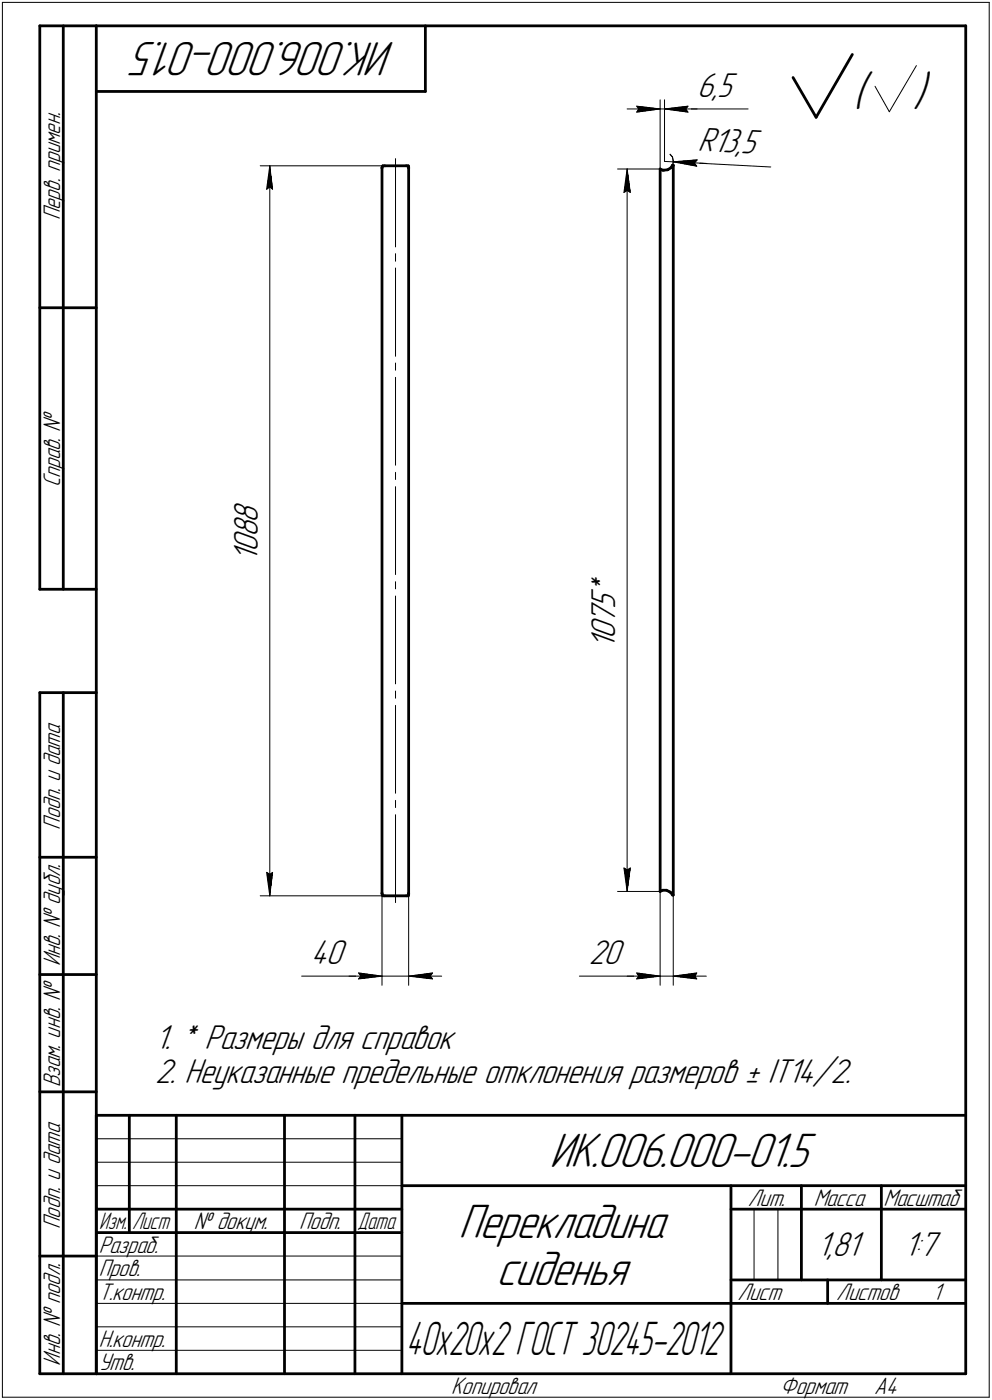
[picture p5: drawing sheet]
<svg xmlns="http://www.w3.org/2000/svg" width="211mm" height="298mm" viewBox="0 0 211 298" stroke-linecap="round" stroke-linejoin="round" font-family="sans-serif">
<defs><g id="words">
<g font-size="10.9">
<text x="84.1" y="9" transform="rotate(-180 84.1 9)">ИК.006.000-01.5</text>
<text x="181.4" y="22.8">(</text>
<text x="194.3" y="22.8">)</text>
<text x="116.9" y="248.5">ИК.006.000-01.5</text>
<text x="97.6" y="263.5">Перекладина</text>
<text x="105.6" y="273.5">сиденья</text>
</g>
<text font-size="10.6" x="86.4" y="288.5">40х20х2 ГОСТ 30245-2012</text>
<g font-size="7.8">
<text x="148.4" y="20.7">6,5</text>
<text x="148.4" y="32.2" transform="rotate(3 148.4 32.2)">R13,</text>
<text x="157.5" y="32.7" transform="rotate(3 157.5 32.7)">5</text>
<text x="54.8" y="111.3" transform="rotate(-90 54.8 111.3)">8</text>
<text x="54.8" y="119.7" transform="rotate(-90 54.8 119.7)">1</text>
<text x="54.8" y="117.6" transform="rotate(-90 54.8 117.6)">0</text>
<text x="54.8" y="114.4" transform="rotate(-90 54.8 114.4)">8</text>
<text x="130.9" y="129.7" transform="rotate(-90 130.9 129.7)">5</text>
<text x="130.9" y="126.9" transform="rotate(-90 130.9 126.9)">*</text>
<text x="130.9" y="136" transform="rotate(-90 130.9 136)">0</text>
<text x="130.9" y="132.8" transform="rotate(-90 130.9 132.8)">7</text>
<text x="130.9" y="138.1" transform="rotate(-90 130.9 138.1)">1</text>
<text x="66.1" y="205.3">40</text>
<text x="125.3" y="205.3">20</text>
<text x="33" y="223.4">1. * Размеры для справок</text>
<text x="33" y="230.5">2. Неуказанные предельные отклонения размеров ± IT14/2.</text>
<text x="173.9" y="267.5">1,81</text>
<text x="192.4" y="267.5">1:7</text>
</g>
<g font-size="5.4">
<text x="12.8" y="46.9" transform="rotate(-90 12.8 46.9)">Перв. примен.</text>
<text x="12.8" y="103.8" transform="rotate(-90 12.8 103.8)">Справ. №</text>
<text x="12.8" y="176.7" transform="rotate(-90 12.8 176.7)">Подп. и дата</text>
<text x="12.8" y="205.8" transform="rotate(-90 12.8 205.8)">Инв. № дубл.</text>
<text x="12.8" y="231.5" transform="rotate(-90 12.8 231.5)">Взам. инв. №</text>
<text x="159.1" y="256.8">Лит.</text>
<text x="173.1" y="256.8">Масса</text>
<text x="188" y="256.8">Масштаб</text>
<text x="12.8" y="261.7" transform="rotate(-90 12.8 261.7)">Подп. и дата</text>
<text x="41.2" y="261.8">№ докум.</text>
<text x="63.6" y="261.8">Подп.</text>
<text x="21" y="266.8">Разраб.</text>
<text x="21" y="271.8">Пров.</text>
<text x="21" y="276.8">Т.контр.</text>
<text x="156.9" y="276.8">Лист</text>
<text x="178" y="276.8">Листов</text>
<text x="198.4" y="276.8">1</text>
<text x="21" y="286.8">Н.контр.</text>
<text x="12.8" y="290.8" transform="rotate(-90 12.8 290.8)">Инв. № подл.</text>
<text x="21" y="291.8">Утв.</text>
<text x="96" y="296.8">Копировал</text>
<text x="166" y="296.8">Формат</text>
<text x="186" y="296.8">A4</text>
</g>
<g font-size="5.3">
<text x="21.1" y="261.8">Изм.</text>
<text x="28.1" y="261.8">Лист</text>
<text x="76.1" y="261.8">Дата</text>
</g>
</g></defs>
<g fill="none" stroke="#000" stroke-width=".59">
<path d="M8.5 5.5v120zM8.5 5.5h12zM13.5 5.5v120zM20.5 5.5v287zM20.5 5.5h185zM20.5 19.5h70zM90.5 5.5v14zM168.7 16.5l5 8.5zM181.4 11.6l-7.7 13.4zM205.5 5.5v287zM81.3 35.8v154.4zM81.3 35.6v.2z"/>
<path d="M81.4 35.5l-.1 .1zM81.4 35.3h.5zM81.4 35.3v.2zM81.9 35.3h4.5zM86.4 35.3h.5zM86.9 35.3l.1 .2zM87 35.8v154.4zM87 35.5v.1zM87 35.6v.2zM140.5 36v153.8zM140.5 36l.5 .2zM141 36.2h.2z"/>
<path d="M141.2 36.2h.9zM142.1 36.2l.6-.5zM143.1 35.2h.2zM143.1 35.2l-.4 .5zM143.3 35.2v155.4zM8.5 65.5h12zM8.5 125.5h12zM8.5 147.5v145zM8.5 147.5h12zM13.5 147.5v145zM8.5 182.5h12zM81.3 190.3l.1 .2z"/>
<path d="M81.3 190.2v.1zM81.4 190.5v.3zM81.4 190.8h.5zM81.9 190.8h4.5zM86.4 190.8h.5zM87 190.2v.1zM87 190.3v.2zM87 190.5l-.1 .3zM140.5 189.8l.5-.2zM141 189.6h.8zM141.8 189.6l.7 .3zM142.5 189.9l.2 .2z"/>
<path d="M142.7 190.1l.4 .5zM143.1 190.6h.2zM8.5 207.5h12zM8.5 232.5h12zM20.5 237.5h185zM20.5 237.5v55zM27.5 237.5v25zM37.5 237.5v55zM60.5 237.5v55zM75.5 237.5v55zM85.5 237.5v55zM20.5 257.5h65z"/>
<path d="M85.5 252.5h120zM155.5 252.5v40zM155.5 257.5h15zM170.5 252.5v20zM170.5 257.5h35zM187.5 252.5v20zM8.5 267.5h12zM20.5 262.5h65zM85.5 277.5h70zM155.5 277.5h50zM155.5 272.5h50zM176.1 272.5v5z"/>
<path d="M8.5 292.5h12zM20.5 292.5h185z"/>
</g>
<g fill="none" stroke="#000" stroke-width=".21">
<path d="M.5 .5v297zM.5 .5h210zM186.2 18.4l3 5.4zM195 14l-5.8 9.8zM210.5 .5v297zM55.4 35.3h26.5zM57.4 35.3l.6 5zM57.4 39.8l.6 .5zM57.4 35.3l-.7 5zM57.4 35.3v155.5zM84.2 33.8v18.8zM131.4 36h9.1z"/>
<path d="M133.4 23.2h7.1zM133.4 36l.7 5zM133.4 36l-.6 5zM133.4 36v153.8zM135.5 22.6l5 .6zM135.5 22.6l.4 .6zM135.5 23.9l5-.7zM135.9 23.2l-.4 .7zM140.5 21.3v14.7zM140.5 23.2h.9zM141.4 23.2h5zM141.4 21.3v13.1z"/>
<path d="M141.4 34.4l1.9 .1zM141.4 23.2l5 .7zM141.4 23.2l5-.6zM141.4 23.2h6.9zM142.6 32.9l.5 .5zM143.1 33.4l.2 .9zM143.2 35.1l-.5 .6zM143.3 34.5l20.7 1.1zM143.3 34.3l-.1 .8zM143.3 34.5l5 .9zM143.3 34.5l5-.5zM143.3 34.5l7 .3z"/>
<path d="M145.9 23.2l.5 .7zM146.4 23.2h12.8zM146.4 22.6l-.5 .6zM147.7 34.7l.6 .7zM148.3 34l-.6 .7zM56.7 40.3l.7-.5zM84.2 54v1.6zM84.2 57.1v18.8zM132.8 41l.6-.4zM133.4 40.6l.7 .4zM84.2 77.3v1.5zM84.2 80.3v18.8z"/>
<path d="M84.2 100.6v1.5zM84.2 103.6v18.7zM84.2 123.9v1.5zM84.2 126.9v18.7zM84.2 147.2v1.5zM84.2 150.2v18.7zM84.2 170.4v1.6zM84.2 173.5v18.7zM55.4 190.8h26.5zM56.7 185.8l.7 5zM56.7 185.8l.7 .4zM57.4 186.2l.6-.4z"/>
<path d="M58 185.8l-.6 5zM81.3 189.7v20.1zM87 189.7v20.1zM131.4 189.8h9.1zM132.8 184.8l.6 5zM132.8 184.8l.6 .5zM133.4 185.3l.7-.5zM134.1 184.8l-.7 5zM140.5 189.8v20zM143.3 190.6v19.2zM64.2 207.9h12.1zM74.3 207.9h7z"/>
<path d="M76.3 207.9h5zM76.3 207.2l5 .7zM76.3 207.2l.5 .7zM76.3 208.4l5-.5zM76.8 207.9l-.5 .5zM81.3 207.9h5.7zM87 207.9l5 .5zM87 207.9l5-.7zM87 207.9h7zM91.5 207.9l.5 .5zM92 207.2l-.5 .7zM123.3 207.9h12.2z"/>
<path d="M133.4 207.9h7.1zM135.5 207.9h5zM135.5 207.2l5 .7zM135.5 207.2l.4 .7zM135.5 208.4l5-.5zM135.9 207.9l-.4 .5zM140.5 207.9h2.8zM143.3 207.9l5 .5zM143.3 207.9l5-.7zM143.3 207.9h7zM147.8 207.9l.5 .5zM148.3 207.2l-.5 .7z"/>
<path d="M20.5 247.5h65zM20.5 252.5h65zM20.5 242.5h65zM160.4 257.5v15zM165.5 257.5v15zM20.5 267.5h65zM20.5 272.5h65zM20.5 277.5h65zM.5 297.5h210zM20.5 282.5h65zM20.5 287.5h65z"/>
</g>
<g fill="#fff" stroke="#fff" stroke-width=".21">
<path d="M49.2 106.3h7.2zM49.2 106.3h7.2zM49.2 106.4h7.2zM49.2 106.5h7.2zM49.2 106.6h7.2zM49.2 106.7h7.2zM49.2 106.8h7.2zM49.2 106.8h7.2zM49.2 106.9h7.2zM49.2 107h7.2zM49.2 107.1h7.2zM49.2 107.2h7.2zM49.2 107.3h7.2zM49.2 107.4h7.2zM49.2 107.4h7.2zM49.2 107.5h7.2zM49.2 107.6h7.2zM49.2 107.7h7.2zM49.2 107.8h7.2zM49.2 107.9h7.2zM49.2 107.9h7.2zM49.2 108h7.2zM49.2 108.1h7.2zM49.2 108.2h7.2zM49.2 108.3h7.2zM49.2 108.4h7.2zM49.2 108.5h7.2zM49.2 108.5h7.2zM49.2 108.6h7.2zM49.2 108.7h7.2zM49.2 108.8h7.2zM49.2 108.9h7.2zM49.2 109h7.2zM49.2 109.1h7.2zM49.2 109.1h7.2zM49.2 109.2h7.2zM49.2 109.3h7.2zM49.2 109.4h7.2zM49.2 109.5h7.2zM49.2 109.6h7.2zM49.2 109.6h7.2zM49.2 109.7h7.2zM49.2 109.8h7.2zM49.2 109.9h7.2zM49.2 110h7.2zM49.2 110.1h7.2zM49.2 110.2h7.2zM49.2 110.2h7.2zM49.2 110.3h7.2zM49.2 110.4h7.2zM49.2 110.5h7.2zM49.2 110.6h7.2zM49.2 110.7h7.2zM49.2 110.7h7.2zM49.2 110.8h7.2zM49.2 110.9h7.2zM49.2 111h7.2zM49.2 111.1h7.2zM49.2 111.2h7.2zM49.2 111.3h7.2zM49.2 111.3h7.2zM49.2 111.4h7.2zM49.2 111.5h7.2zM49.2 111.6h7.2zM49.2 111.7h7.2zM49.2 111.8h7.2zM49.2 111.8h7.2zM49.2 111.9h7.2zM49.2 112h7.2zM49.2 112.1h7.2zM49.2 112.2h7.2zM49.2 112.3h7.2zM49.2 112.4h7.2zM49.2 112.4h7.2zM49.2 112.5h7.2zM49.2 112.6h7.2zM49.2 112.7h7.2zM49.2 112.8h7.2zM49.2 112.9h7.2zM49.2 112.9h7.2zM49.2 113h7.2zM49.2 113.1h7.2zM49.2 113.2h7.2zM49.2 113.3h7.2zM49.2 113.4h7.2zM49.2 113.5h7.2zM49.2 113.5h7.2zM49.2 113.6h7.2zM49.2 113.7h7.2zM49.2 113.8h7.2zM49.2 113.9h7.2zM49.2 114h7.2zM49.2 114h7.2zM49.2 114.1h7.2zM49.2 114.2h7.2zM49.2 114.3h7.2zM49.2 114.4h7.2zM49.2 114.5h7.2zM49.2 114.6h7.2zM49.2 114.6h7.2zM49.2 114.7h7.2zM49.2 114.8h7.2zM49.2 114.9h7.2zM49.2 115h7.2zM49.2 115.1h7.2zM49.2 115.1h7.2zM49.2 115.2h7.2zM49.2 115.3h7.2zM49.2 115.4h7.2zM49.2 115.5h7.2zM49.2 115.6h7.2zM49.2 115.7h7.2zM49.2 115.7h7.2zM49.2 115.8h7.2zM49.2 115.9h7.2zM49.2 116h7.2zM49.2 116.1h7.2zM49.2 116.2h7.2zM49.2 116.2h7.2zM49.2 116.3h7.2zM49.2 116.4h7.2zM49.2 116.5h7.2zM49.2 116.6h7.2zM49.2 116.7h7.2zM49.2 116.8h7.2zM49.2 116.8h7.2zM49.2 116.9h7.2zM49.2 117h7.2zM49.2 117.1h7.2zM49.2 117.2h7.2zM49.2 117.3h7.2zM49.2 117.3h7.2zM49.2 117.4h7.2zM49.2 117.5h7.2zM49.2 117.6h7.2zM49.2 117.7h7.2zM49.2 117.8h7.2zM49.2 117.9h7.2zM49.2 117.9h7.2zM49.2 118h7.2zM49.2 118.1h7.2zM49.2 118.2h7.2zM49.2 118.3h7.2zM49.2 118.4h7.2zM49.2 118.4h7.2zM49.2 118.5h7.2zM49.2 118.6h7.2zM49.2 118.7h7.2zM49.2 118.8h7.2zM49.2 118.9h7.2zM49.2 119h7.2zM49.2 119h7.2zM49.2 119.1h7.2zM49.2 119.2h7.2zM49.2 119.3h7.2zM49.2 119.4h7.2zM49.2 119.5h7.2zM49.2 119.5h7.2zM49.2 119.6h7.2z"/>
<path d="M57.3 35.6h.3zM57.3 35.6h.3zM57.2 35.7h.4zM57.2 35.8h.5zM57.1 35.9h.6zM57.1 36h.6zM57.1 36.1h.6zM57.1 36.2h.6zM57.1 36.2h.7zM57 36.3h.8zM57 36.4h.8zM56.9 36.5h1zM56.9 36.6h1zM56.9 36.7h1.1zM56.8 36.7h1.2zM56.8 36.8h1.2zM56.7 36.9h1.4zM56.7 37h1.4zM56.6 37.1h1.5zM56.6 37.2h1.6zM56.6 37.3h1.6zM56.6 37.3h1.6zM56.6 37.4h1.6zM56.6 37.5h1.6zM56.6 37.6h1.6zM56.6 37.7h1.6zM56.6 37.8h1.7zM56.6 37.8h1.7zM56.6 37.9h1.7zM56.6 38h1.7zM56.6 38.1h1.7zM56.6 38.2h1.7zM56.6 38.3h1.7zM56.5 38.4h1.8zM56.5 38.4h1.8zM56.5 38.5h1.8zM56.5 38.6h1.8zM56.5 38.7h1.8zM56.5 38.8h1.8zM56.5 38.9h1.8zM56.4 38.9h1.9zM56.4 39h2zM56.4 39.1h2zM56.4 39.2h2zM56.4 39.3h2zM56.4 39.4h2zM56.4 39.5h2zM56.4 39.5h2zM56.3 39.6h2.2zM56.3 39.7h2.2zM56.3 39.8h2.2zM56.3 39.9h2.2zM56.3 40h2.2zM56.3 40h2.2zM56.3 40.1h2.2zM56.2 40.2h2.4zM56.2 40.3h2.4zM56.2 40.4h2.4zM56.2 40.5h2.4zM56.2 40.6h2.4zM56.2 40.6h2.4zM56.2 40.7h2.4z"/>
<path d="M56.1 185.3h2.5zM56.2 185.3h2.4zM56.2 185.4h2.4zM56.2 185.5h2.4zM56.2 185.6h2.4zM56.2 185.7h2.4zM56.2 185.8h2.4zM56.2 185.8h2.4zM56.3 185.9h2.2zM56.3 186h2.2zM56.3 186.1h2.2zM56.3 186.2h2.2zM56.3 186.3h2.2zM56.3 186.4h2.2zM56.3 186.4h2.2zM56.4 186.5h2zM56.4 186.6h2zM56.4 186.7h2zM56.4 186.8h2zM56.4 186.9h2zM56.4 186.9h2zM56.4 187h2zM56.4 187.1h1.9zM56.5 187.2h1.8zM56.5 187.3h1.8zM56.5 187.4h1.8zM56.5 187.5h1.8zM56.5 187.5h1.8zM56.5 187.6h1.8zM56.5 187.7h1.8zM56.6 187.8h1.7zM56.6 187.9h1.7zM56.6 188h1.7zM56.6 188h1.7zM56.6 188.1h1.7zM56.6 188.2h1.7zM56.6 188.3h1.7zM56.6 188.4h1.6zM56.6 188.5h1.6zM56.6 188.6h1.6zM56.6 188.6h1.6zM56.6 188.7h1.6zM56.6 188.8h1.6zM56.6 188.9h1.6zM56.6 189h1.5zM56.7 189.1h1.4zM56.7 189.1h1.4zM56.8 189.2h1.2zM56.8 189.3h1.2zM56.9 189.4h1.1zM56.9 189.5h1zM56.9 189.6h1zM57 189.7h.8zM57 189.7h.8zM57.1 189.8h.7zM57.1 189.9h.6zM57.1 190h.6zM57.1 190.1h.6zM57.1 190.2h.6zM57.2 190.2h.5zM57.2 190.3h.4zM57.3 190.4h.3zM57.3 190.5h.3z"/>
<path d="M147.7 33.6h1.1zM146.4 33.7h2.4zM145.1 33.8h3.7zM144.9 33.9h3.9zM144.7 34h4.1zM144.4 34h4.4zM144.2 34.1h4.6zM144 34.2h4.8zM143.8 34.3h5zM143.5 34.4h5.3zM143.3 34.5h5.5zM143.5 34.5h5.3zM143.7 34.6h5.1zM143.8 34.7h5zM144 34.8h4.8zM144.2 34.9h4.6zM144.4 35h4.4zM144.5 35.1h4.3zM144.7 35.1h4.1zM144.9 35.2h3.9zM145 35.3h3.8zM145.5 35.4h3.3zM146 35.5h2.8zM146.5 35.6h2.3zM146.9 35.6h1.9zM147.4 35.7h1.4zM147.8 35.8h1zM148.3 35.9h.5z"/>
<path d="M148.8 26.7h1.5zM148.8 26.8h3zM148.8 26.8h4.5zM148.8 26.9h6.1zM148.8 27h7.6zM148.8 27.1h9.1zM148.8 27.2h10.6zM148.8 27.3h12.2zM148.8 27.3h13.6zM148.8 27.4h13.6zM148.8 27.5h13.6zM148.8 27.6h13.6zM148.8 27.7h13.6zM148.8 27.8h13.6zM148.8 27.9h13.6zM148.8 27.9h13.6zM148.7 28h13.7zM148.7 28.1h13.7zM148.7 28.2h13.7zM148.7 28.3h13.7zM148.7 28.4h13.7zM148.7 28.4h13.7zM148.7 28.5h13.7zM148.7 28.6h13.7zM148.7 28.7h13.7zM148.7 28.8h13.7zM148.7 28.9h13.7zM148.7 29h13.7zM148.7 29h13.7zM148.7 29.1h13.6zM148.7 29.2h13.6zM148.7 29.3h13.6zM148.7 29.4h13.6zM148.6 29.5h13.7zM148.6 29.5h13.7zM148.6 29.6h13.7zM148.6 29.7h13.7zM148.6 29.8h13.7zM148.6 29.9h13.7zM148.6 30h13.7zM148.6 30.1h13.7zM148.6 30.1h13.7zM148.6 30.2h13.7zM148.6 30.3h13.7zM148.6 30.4h13.7zM148.6 30.5h13.7zM148.6 30.6h13.7zM148.6 30.6h13.7zM148.6 30.7h13.7zM148.6 30.8h13.7zM148.5 30.9h13.7zM148.5 31h13.7zM148.5 31.1h13.7zM148.5 31.2h13.7zM148.5 31.2h13.7zM148.5 31.3h13.7zM148.5 31.4h13.7zM148.5 31.5h13.7zM148.5 31.6h13.7zM148.5 31.7h13.7zM148.5 31.7h13.7zM148.5 31.8h13.7zM148.5 31.9h13.7zM148.5 32h13.7zM148.5 32.1h13.7zM148.5 32.2h13.7zM148.5 32.3h13.7zM148.4 32.3h13.8zM148.4 32.4h13.8zM148.4 32.5h13.8zM148.4 32.6h13.8zM148.4 32.7h13.7zM148.4 32.8h13.7zM148.4 32.9h13.7zM148.4 32.9h13.7zM148.4 33h13.7zM148.4 33.1h13.7zM148.4 33.2h13.7zM148.4 33.3h13.7zM148.4 33.4h13.7zM148.4 33.4h13.7zM148.4 33.5h13.7zM148.4 33.6h13.7zM148.3 33.7h13.8zM149.9 33.8h12.2zM151.4 33.9h10.7zM152.9 34h9.2zM154.4 34h7.7zM156 34.1h6.1zM157.5 34.2h4.6zM159 34.3h3.1zM160.5 34.4h1.6z"/>
<path d="M148.3 15.1h8.9zM148.3 15.2h8.9zM148.3 15.2h8.9zM148.3 15.3h8.9zM148.3 15.4h8.9zM148.3 15.5h8.9zM148.3 15.6h8.9zM148.3 15.7h8.9zM148.3 15.7h8.9zM148.3 15.8h8.9zM148.3 15.9h8.9zM148.3 16h8.9zM148.3 16.1h8.9zM148.3 16.2h8.9zM148.3 16.3h8.9zM148.3 16.3h8.9zM148.3 16.4h8.9zM148.3 16.5h8.9zM148.3 16.6h8.9zM148.3 16.7h8.9zM148.3 16.8h8.9zM148.3 16.8h8.9zM148.3 16.9h8.9zM148.3 17h8.9zM148.3 17.1h8.9zM148.3 17.2h8.9zM148.3 17.3h8.9zM148.3 17.4h8.9zM148.3 17.4h8.9zM148.3 17.5h8.9zM148.3 17.6h8.9zM148.3 17.7h8.9zM148.3 17.8h8.9zM148.3 17.9h8.9zM148.3 17.9h8.9zM148.3 18h8.9zM148.3 18.1h8.9zM148.3 18.2h8.9zM148.3 18.3h8.9zM148.3 18.4h8.9zM148.3 18.5h8.9zM148.3 18.5h8.9zM148.3 18.6h8.9zM148.3 18.7h8.9zM148.3 18.8h8.9zM148.3 18.9h8.9zM148.3 19h8.9zM148.3 19h8.9zM148.3 19.1h8.9zM148.3 19.2h8.9zM148.3 19.3h8.9zM148.3 19.4h8.9zM148.3 19.5h8.9zM148.3 19.6h8.9zM148.3 19.6h8.9zM148.3 19.7h8.9zM148.3 19.8h8.9zM148.3 19.9h8.9zM148.3 20h8.9zM148.3 20.1h8.9zM148.3 20.2h8.9zM148.3 20.2h8.9zM148.3 20.3h8.9zM148.3 20.4h8.9zM148.3 20.5h8.9zM148.3 20.6h8.9zM148.3 20.7h8.9zM148.3 20.7h8.9zM148.3 20.8h8.9zM148.3 20.9h8.9zM148.3 21h8.9zM148.3 21.1h8.9zM148.3 21.2h8.9zM148.3 21.3h8.9zM148.3 21.3h8.9zM148.3 21.4h8.9zM148.3 21.5h8.9zM148.3 21.6h8.9zM148.3 21.7h8.9zM148.3 21.8h8.9zM148.3 21.8h8.9zM148.3 21.9h8.9zM148.3 22h8.9zM148.3 22.1h8.9zM148.3 22.2h8.9z"/>
<path d="M135 22.1h.6zM135 22.2h1.2zM135 22.3h1.8zM135 22.4h2.5zM135 22.4h3.1zM135 22.5h3.7zM135 22.6h3.9zM135 22.7h4.2zM135 22.8h4.4zM135 22.9h4.6zM135 22.9h4.9zM135 23h5zM135 23.1h5.3zM135 23.2h5.5zM135 23.3h5.3zM135 23.4h5.1zM135 23.5h4.9zM135 23.5h4.7zM135 23.6h4.5zM135 23.7h4.3zM135 23.8h4.1zM135 23.9h3.9zM135 24h3.7zM135 24h3.1zM135 24.1h2.5zM135 24.2h1.8zM135 24.3h1.2zM135 24.4h.6z"/>
<path d="M146.3 22.1h.6zM145.7 22.2h1.2zM145 22.3h1.9zM144.4 22.4h2.5zM143.8 22.4h3.1zM143.2 22.5h3.7zM143 22.6h3.9zM142.7 22.7h4.2zM142.6 22.8h4.3zM142.3 22.9h4.6zM142.1 22.9h4.8zM141.9 23h5zM141.6 23.1h5.3zM141.4 23.2h5.5zM141.6 23.3h5.3zM141.8 23.4h5.1zM142 23.5h4.9zM142.2 23.5h4.7zM142.4 23.6h4.5zM142.6 23.7h4.3zM142.8 23.8h4.1zM143 23.9h3.9zM143.2 24h3.7zM143.8 24h3.1zM144.4 24.1h2.5zM145 24.2h1.9zM145.7 24.3h1.2zM146.3 24.4h.6z"/>
<path d="M125.2 199.7h8.2zM125.2 199.8h8.2zM125.2 199.9h8.2zM125.2 200h8.2zM125.2 200.1h8.2zM125.2 200.2h8.2zM125.2 200.2h8.2zM125.2 200.3h8.2zM125.2 200.4h8.2zM125.2 200.5h8.2zM125.2 200.6h8.2zM125.2 200.7h8.2zM125.2 200.7h8.2zM125.2 200.8h8.2zM125.2 200.9h8.2zM125.2 201h8.2zM125.2 201.1h8.2zM125.2 201.2h8.2zM125.2 201.3h8.2zM125.2 201.3h8.2zM125.2 201.4h8.2zM125.2 201.5h8.2zM125.2 201.6h8.2zM125.2 201.7h8.2zM125.2 201.8h8.2zM125.2 201.8h8.2zM125.2 201.9h8.2zM125.2 202h8.2zM125.2 202.1h8.2zM125.2 202.2h8.2zM125.2 202.3h8.2zM125.2 202.4h8.2zM125.2 202.4h8.2zM125.2 202.5h8.2zM125.2 202.6h8.2zM125.2 202.7h8.2zM125.2 202.8h8.2zM125.2 202.9h8.2zM125.2 202.9h8.2zM125.2 203h8.2zM125.2 203.1h8.2zM125.2 203.2h8.2zM125.2 203.3h8.2zM125.2 203.4h8.2zM125.2 203.5h8.2zM125.2 203.5h8.2zM125.2 203.6h8.2zM125.2 203.7h8.2zM125.2 203.8h8.2zM125.2 203.9h8.2zM125.2 204h8.2zM125.2 204h8.2zM125.2 204.1h8.2zM125.2 204.2h8.2zM125.2 204.3h8.2zM125.2 204.4h8.2zM125.2 204.5h8.2zM125.2 204.6h8.2zM125.2 204.6h8.2zM125.2 204.7h8.2zM125.2 204.8h8.2zM125.2 204.9h8.2zM125.2 205h8.2zM125.2 205.1h8.2zM125.2 205.1h8.2zM125.2 205.2h8.2zM125.2 205.3h8.2zM125.2 205.4h8.2zM125.2 205.5h8.2zM125.2 205.6h8.2zM125.2 205.7h8.2zM125.2 205.7h8.2zM125.2 205.8h8.2zM125.2 205.9h8.2zM125.2 206h8.2zM125.2 206.1h8.2zM125.2 206.2h8.2zM125.2 206.2h8.2zM125.2 206.3h8.2zM125.2 206.4h8.2zM125.2 206.5h8.2zM125.2 206.6h8.2zM125.2 206.7h8.2zM125.2 206.8h8.2z"/>
<path d="M135 206.7h.6zM135 206.8h1.2zM135 206.8h1.8zM135 206.9h2.5zM135 207h3.1zM135 207.1h3.7zM135 207.2h3.9zM135 207.3h4.1zM135 207.3h4.3zM135 207.4h4.5zM135 207.5h4.7zM135 207.6h4.9zM135 207.7h5.1zM135 207.8h5.3zM135 207.9h5.5zM135 207.9h5.3zM135 208h5zM135 208.1h4.9zM135 208.2h4.6zM135 208.3h4.4zM135 208.4h4.2zM135 208.4h3.9zM135 208.5h3.7zM135 208.6h3.1zM135 208.7h2.5zM135 208.8h1.8zM135 208.9h1.2zM135 209h.6z"/>
<path d="M148.2 206.7h.6zM147.6 206.8h1.2zM146.9 206.8h1.9zM146.3 206.9h2.5zM145.7 207h3.1zM145 207.1h3.8zM144.9 207.2h3.9zM144.7 207.3h4.1zM144.4 207.3h4.4zM144.3 207.4h4.5zM144.1 207.5h4.7zM143.8 207.6h5zM143.7 207.7h5.1zM143.5 207.8h5.3zM143.3 207.9h5.5zM143.5 207.9h5.3zM143.8 208h5zM143.9 208.1h4.9zM144.2 208.2h4.6zM144.4 208.3h4.4zM144.6 208.4h4.2zM144.9 208.4h3.9zM145 208.5h3.8zM145.7 208.6h3.1zM146.3 208.7h2.5zM146.9 208.8h1.9zM147.6 208.9h1.2zM148.2 209h.6z"/>
<path d="M66.1 199.7h8.2zM66.1 199.8h8.2zM66.1 199.9h8.2zM66.1 200h8.2zM66.1 200.1h8.2zM66.1 200.2h8.2zM66.1 200.2h8.2zM66.1 200.3h8.2zM66.1 200.4h8.2zM66.1 200.5h8.2zM66.1 200.6h8.2zM66.1 200.7h8.2zM66.1 200.7h8.2zM66.1 200.8h8.2zM66.1 200.9h8.2zM66.1 201h8.2zM66.1 201.1h8.2zM66.1 201.2h8.2zM66.1 201.3h8.2zM66.1 201.3h8.2zM66.1 201.4h8.2zM66.1 201.5h8.2zM66.1 201.6h8.2zM66.1 201.7h8.2zM66.1 201.8h8.2zM66.1 201.8h8.2zM66.1 201.9h8.2zM66.1 202h8.2zM66.1 202.1h8.2zM66.1 202.2h8.2zM66.1 202.3h8.2zM66.1 202.4h8.2zM66.1 202.4h8.2zM66.1 202.5h8.2zM66.1 202.6h8.2zM66.1 202.7h8.2zM66.1 202.8h8.2zM66.1 202.9h8.2zM66.1 202.9h8.2zM66.1 203h8.2zM66.1 203.1h8.2zM66.1 203.2h8.2zM66.1 203.3h8.2zM66.1 203.4h8.2zM66.1 203.5h8.2zM66.1 203.5h8.2zM66.1 203.6h8.2zM66.1 203.7h8.2zM66.1 203.8h8.2zM66.1 203.9h8.2zM66.1 204h8.2zM66.1 204h8.2zM66.1 204.1h8.2zM66.1 204.2h8.2zM66.1 204.3h8.2zM66.1 204.4h8.2zM66.1 204.5h8.2zM66.1 204.6h8.2zM66.1 204.6h8.2zM66.1 204.7h8.2zM66.1 204.8h8.2zM66.1 204.9h8.2zM66.1 205h8.2zM66.1 205.1h8.2zM66.1 205.1h8.2zM66.1 205.2h8.2zM66.1 205.3h8.2zM66.1 205.4h8.2zM66.1 205.5h8.2zM66.1 205.6h8.2zM66.1 205.7h8.2zM66.1 205.7h8.2zM66.1 205.8h8.2zM66.1 205.9h8.2zM66.1 206h8.2zM66.1 206.1h8.2zM66.1 206.2h8.2zM66.1 206.2h8.2zM66.1 206.3h8.2zM66.1 206.4h8.2zM66.1 206.5h8.2zM66.1 206.6h8.2zM66.1 206.7h8.2zM66.1 206.8h8.2z"/>
<path d="M75.8 206.7h.7zM75.8 206.8h1.2zM75.8 206.8h1.8zM75.8 206.9h2.5zM75.8 207h3.1zM75.8 207.1h3.7zM75.8 207.2h4zM75.8 207.3h4.1zM75.8 207.3h4.3zM75.8 207.4h4.5zM75.8 207.5h4.7zM75.8 207.6h4.9zM75.8 207.7h5.1zM75.8 207.8h5.3zM75.8 207.9h5.5zM75.8 207.9h5.3zM75.8 208h5.1zM75.8 208.1h4.9zM75.8 208.2h4.6zM75.8 208.3h4.4zM75.8 208.4h4.2zM75.8 208.4h4zM75.8 208.5h3.7zM75.8 208.6h3.1zM75.8 208.7h2.5zM75.8 208.8h1.8zM75.8 208.9h1.2zM75.8 209h.7z"/>
<path d="M91.9 206.7h.6zM91.3 206.8h1.2zM90.7 206.8h1.8zM90.1 206.9h2.4zM89.5 207h3zM88.8 207.1h3.7zM88.6 207.2h3.9zM88.5 207.3h4zM88.2 207.3h4.3zM88.1 207.4h4.4zM87.8 207.5h4.7zM87.6 207.6h4.9zM87.4 207.7h5.1zM87.2 207.8h5.3zM87 207.9h5.5zM87.2 207.9h5.3zM87.5 208h5zM87.7 208.1h4.8zM87.9 208.2h4.6zM88.1 208.3h4.4zM88.4 208.4h4.1zM88.6 208.4h3.9zM88.8 208.5h3.7zM89.5 208.6h3zM90.1 208.7h2.4zM90.7 208.8h1.8zM91.3 208.9h1.2zM91.9 209h.6z"/>
<path d="M125.3 121.9h7.1zM125.3 122h7.1zM125.3 122.1h7.1zM125.3 122.2h7.1zM125.3 122.3h7.1zM125.3 122.3h7.1zM125.3 122.4h7.1zM125.3 122.5h7.1zM125.3 122.6h7.1zM125.3 122.7h7.1zM125.3 122.8h7.1zM125.3 122.9h7.1zM125.3 122.9h7.1zM125.3 123h7.1zM125.3 123.1h7.1zM125.3 123.2h7.1zM125.3 123.3h7.1zM125.3 123.4h7.1zM125.3 123.4h7.1zM125.3 123.5h7.1zM125.3 123.6h7.1zM125.3 123.7h7.1zM125.3 123.8h7.1zM125.3 123.9h7.1zM125.3 124h7.1zM125.3 124h7.1zM125.3 124.1h7.1zM125.3 124.2h7.1zM125.3 124.3h7.1zM125.3 124.4h7.1zM125.3 124.5h7.1zM125.3 124.5h7.1zM125.3 124.6h7.1zM125.3 124.7h7.1zM125.3 124.8h7.1zM125.3 124.9h7.1zM125.3 125h7.1zM125.3 125.1h7.1zM125.3 125.1h7.1zM125.3 125.2h7.1zM125.3 125.3h7.1zM125.3 125.4h7.1zM125.3 125.5h7.1zM125.3 125.6h7.1zM125.3 125.6h7.1zM125.3 125.7h7.1zM125.3 125.8h7.1zM125.3 125.9h7.1zM125.3 126h7.1zM125.3 126.1h7.1zM125.3 126.2h7.1zM125.3 126.2h7.1zM125.3 126.3h7.1zM125.3 126.4h7.1zM125.3 126.5h7.1zM125.3 126.6h7.1zM125.3 126.7h7.1zM125.3 126.7h7.1zM125.3 126.8h7.1zM125.3 126.9h7.1zM125.3 127h7.1zM125.3 127.1h7.1zM125.3 127.2h7.1zM125.3 127.3h7.1zM125.3 127.3h7.1zM125.3 127.4h7.1zM125.3 127.5h7.1zM125.3 127.6h7.1zM125.3 127.7h7.1zM125.3 127.8h7.1zM125.3 127.8h7.1zM125.3 127.9h7.1zM125.3 128h7.1zM125.3 128.1h7.1zM125.3 128.2h7.1zM125.3 128.3h7.1zM125.3 128.4h7.1zM125.3 128.4h7.1zM125.3 128.5h7.1zM125.3 128.6h7.1zM125.3 128.7h7.1zM125.3 128.8h7.1zM125.3 128.9h7.1zM125.3 128.9h7.1zM125.3 129h7.1zM125.3 129.1h7.1zM125.3 129.2h7.1zM125.3 129.3h7.1zM125.3 129.4h7.1zM125.3 129.5h7.1zM125.3 129.5h7.1zM125.3 129.6h7.1zM125.3 129.7h7.1zM125.3 129.8h7.1zM125.3 129.9h7.1zM125.3 130h7.1zM125.3 130h7.1zM125.3 130.1h7.1zM125.3 130.2h7.1zM125.3 130.3h7.1zM125.3 130.4h7.1zM125.3 130.5h7.1zM125.3 130.6h7.1zM125.3 130.6h7.1zM125.3 130.7h7.1zM125.3 130.8h7.1zM125.3 130.9h7.1zM125.3 131h7.1zM125.3 131.1h7.1zM125.3 131.1h7.1zM125.3 131.2h7.1zM125.3 131.3h7.1zM125.3 131.4h7.1zM125.3 131.5h7.1zM125.3 131.6h7.1zM125.3 131.7h7.1zM125.3 131.7h7.1zM125.3 131.8h7.1zM125.3 131.9h7.1zM125.3 132h7.1zM125.3 132.1h7.1zM125.3 132.2h7.1zM125.3 132.2h7.1zM125.3 132.3h7.1zM125.3 132.4h7.1zM125.3 132.5h7.1zM125.3 132.6h7.1zM125.3 132.7h7.1zM125.3 132.8h7.1zM125.3 132.8h7.1zM125.3 132.9h7.1zM125.3 133h7.1zM125.3 133.1h7.1zM125.3 133.2h7.1zM125.3 133.3h7.1zM125.3 133.3h7.1zM125.3 133.4h7.1zM125.3 133.5h7.1zM125.3 133.6h7.1zM125.3 133.7h7.1zM125.3 133.8h7.1zM125.3 133.9h7.1zM125.3 133.9h7.1zM125.3 134h7.1zM125.3 134.1h7.1zM125.3 134.2h7.1zM125.3 134.3h7.1zM125.3 134.4h7.1zM125.3 134.5h7.1zM125.3 134.5h7.1zM125.3 134.6h7.1zM125.3 134.7h7.1zM125.3 134.8h7.1zM125.3 134.9h7.1zM125.3 135h7.1zM125.3 135h7.1zM125.3 135.1h7.1zM125.3 135.2h7.1zM125.3 135.3h7.1zM125.3 135.4h7.1zM125.3 135.5h7.1zM125.3 135.6h7.1zM125.3 135.6h7.1zM125.3 135.7h7.1zM125.3 135.8h7.1zM125.3 135.9h7.1zM125.3 136h7.1zM125.3 136.1h7.1zM125.3 136.1h7.1zM125.3 136.2h7.1zM125.3 136.3h7.1zM125.3 136.4h7.1zM125.3 136.5h7.1zM125.3 136.6h7.1zM125.3 136.7h7.1zM125.3 136.7h7.1zM125.3 136.8h7.1zM125.3 136.9h7.1zM125.3 137h7.1zM125.3 137.1h7.1zM125.3 137.2h7.1zM125.3 137.2h7.1zM125.3 137.3h7.1zM125.3 137.4h7.1zM125.3 137.5h7.1zM125.3 137.6h7.1zM125.3 137.7h7.1zM125.3 137.8h7.1zM125.3 137.8h7.1zM125.3 137.9h7.1zM125.3 138h7.1zM125.3 138.1h7.1z"/>
<path d="M133.3 36.2h.3zM133.3 36.3h.3zM133.3 36.4h.4zM133.3 36.5h.4zM133.3 36.6h.4zM133.2 36.7h.6zM133.2 36.7h.6zM133.1 36.8h.8zM133.1 36.9h.8zM133.1 37h.8zM133 37.1h.9zM133 37.2h.9zM132.9 37.3h1.1zM132.9 37.3h1.1zM132.9 37.4h1.1zM132.8 37.5h1.3zM132.8 37.6h1.3zM132.8 37.7h1.4zM132.8 37.8h1.4zM132.7 37.8h1.5zM132.7 37.9h1.6zM132.7 38h1.6zM132.7 38.1h1.6zM132.7 38.2h1.6zM132.7 38.3h1.6zM132.7 38.4h1.6zM132.7 38.4h1.6zM132.6 38.5h1.7zM132.6 38.6h1.8zM132.6 38.7h1.8zM132.6 38.8h1.8zM132.6 38.9h1.8zM132.6 38.9h1.8zM132.6 39h1.8zM132.5 39.1h1.9zM132.5 39.2h1.9zM132.5 39.3h1.9zM132.5 39.4h2zM132.5 39.5h2zM132.5 39.5h2zM132.5 39.6h2zM132.4 39.7h2.1zM132.4 39.8h2.1zM132.4 39.9h2.1zM132.4 40h2.1zM132.4 40h2.1zM132.4 40.1h2.1zM132.4 40.2h2.1zM132.3 40.3h2.2zM132.3 40.4h2.2zM132.3 40.5h2.2zM132.3 40.6h2.2zM132.3 40.6h2.2zM132.3 40.7h2.2zM132.3 40.8h2.3zM132.2 40.9h2.4zM132.2 41h2.4zM132.2 41.1h2.4zM132.2 41.1h2.4zM132.2 41.2h2.4zM132.2 41.3h2.4zM132.2 41.4h2.4z"/>
<path d="M132.2 184.3h2.4zM132.2 184.4h2.4zM132.2 184.5h2.4zM132.2 184.6h2.4zM132.2 184.7h2.4zM132.2 184.7h2.4zM132.2 184.8h2.4zM132.2 184.9h2.4zM132.3 185h2.3zM132.3 185.1h2.2zM132.3 185.2h2.2zM132.3 185.3h2.2zM132.3 185.3h2.2zM132.3 185.4h2.2zM132.3 185.5h2.2zM132.4 185.6h2.1zM132.4 185.7h2.1zM132.4 185.8h2.1zM132.4 185.8h2.1zM132.4 185.9h2.1zM132.4 186h2.1zM132.4 186.1h2.1zM132.4 186.2h2.1zM132.5 186.3h2zM132.5 186.4h2zM132.5 186.4h2zM132.5 186.5h2zM132.5 186.6h1.9zM132.5 186.7h1.9zM132.5 186.8h1.9zM132.6 186.9h1.8zM132.6 186.9h1.8zM132.6 187h1.8zM132.6 187.1h1.8zM132.6 187.2h1.8zM132.6 187.3h1.8zM132.6 187.4h1.7zM132.7 187.5h1.6zM132.7 187.5h1.6zM132.7 187.6h1.6zM132.7 187.7h1.6zM132.7 187.8h1.6zM132.7 187.9h1.6zM132.7 188h1.6zM132.7 188h1.5zM132.8 188.1h1.4zM132.8 188.2h1.4zM132.8 188.3h1.3zM132.8 188.4h1.3zM132.9 188.5h1.1zM132.9 188.6h1.1zM132.9 188.6h1zM133 188.7h.9zM133 188.8h.9zM133.1 188.9h.8zM133.1 189h.8zM133.2 189.1h.6zM133.2 189.1h.6zM133.2 189.2h.5zM133.3 189.3h.4zM133.3 189.4h.4zM133.3 189.5h.3zM133.3 189.6h.3z"/>
<path d="M33 217.8h64.9zM33 217.8h64.9zM33 217.9h64.9zM33 218h64.9zM33 218.1h64.9zM33 218.2h64.9zM33 218.3h64.9zM33 218.4h64.9zM33 218.4h64.9zM33 218.5h64.9zM33 218.6h64.9zM33 218.7h64.9zM33 218.8h64.9zM33 218.9h64.9zM33 218.9h64.9zM33 219h64.9zM33 219.1h64.9zM33 219.2h64.9zM33 219.3h64.9zM33 219.4h64.9zM33 219.5h64.9zM33 219.5h64.9zM33 219.6h64.9zM33 219.7h64.9zM33 219.8h64.9zM33 219.9h64.9zM33 220h64.9zM33 220h64.9zM33 220.1h64.9zM33 220.2h64.9zM33 220.3h64.9zM33 220.4h64.9zM33 220.5h64.9zM33 220.6h64.9zM33 220.6h64.9zM33 220.7h64.9zM33 220.8h64.9zM33 220.9h64.9zM33 221h64.9zM33 221.1h64.9zM33 221.1h64.9zM33 221.2h64.9zM33 221.3h64.9zM33 221.4h64.9zM33 221.5h64.9zM33 221.6h64.9zM33 221.7h64.9zM33 221.7h64.9zM33 221.8h64.9zM33 221.9h64.9zM33 222h64.9zM33 222.1h64.9zM33 222.2h64.9zM33 222.2h64.9zM33 222.3h64.9zM33 222.4h64.9zM33 222.5h64.9zM33 222.6h64.9zM33 222.7h64.9zM33 222.8h64.9zM33 222.8h64.9zM33 222.9h64.9zM33 223h64.9zM33 223.1h64.9zM33 223.2h64.9zM33 223.3h64.9zM33 223.4h64.9zM33 223.4h64.9zM33 223.5h64.9zM33 223.6h64.9zM33 223.7h64.9zM33 223.8h64.9zM33 223.9h64.9zM33 223.9h64.9zM33 224h64.9zM33 224.1h64.9zM33 224.2h64.9zM33 224.3h64.9zM33 224.4h64.9zM33 224.5h64.9zM33 224.5h64.9zM33 224.6h64.9zM33 224.7h64.9zM33 224.8h64.9z"/>
<path d="M33 224.9h151.7zM33 225h151.7zM33 225h151.7zM33 225.1h151.7zM33 225.2h151.7zM33 225.3h151.7zM33 225.4h151.7zM33 225.5h151.7zM33 225.6h151.7zM33 225.6h151.7zM33 225.7h151.7zM33 225.8h151.7zM33 225.9h151.7zM33 226h151.7zM33 226.1h151.7zM33 226.1h151.7zM33 226.2h151.7zM33 226.3h151.7zM33 226.4h151.7zM33 226.5h151.7zM33 226.6h151.7zM33 226.7h151.7zM33 226.7h151.7zM33 226.8h151.7zM33 226.9h151.7zM33 227h151.7zM33 227.1h151.7zM33 227.2h151.7zM33 227.2h151.7zM33 227.3h151.7zM33 227.4h151.7zM33 227.5h151.7zM33 227.6h151.7zM33 227.7h151.7zM33 227.8h151.7zM33 227.8h151.7zM33 227.9h151.7zM33 228h151.7zM33 228.1h151.7zM33 228.2h151.7zM33 228.3h151.7zM33 228.3h151.7zM33 228.4h151.7zM33 228.5h151.7zM33 228.6h151.7zM33 228.7h151.7zM33 228.8h151.7zM33 228.9h151.7zM33 228.9h151.7zM33 229h151.7zM33 229.1h151.7zM33 229.2h151.7zM33 229.3h151.7zM33 229.4h151.7zM33 229.4h151.7zM33 229.5h151.7zM33 229.6h151.7zM33 229.7h151.7zM33 229.8h151.7zM33 229.9h151.7zM33 230h151.7zM33 230h151.7zM33 230.1h151.7zM33 230.2h151.7zM33 230.3h151.7zM33 230.4h151.7zM33 230.5h151.7zM33 230.5h151.7zM33 230.6h151.7zM33 230.7h151.7zM33 230.8h151.7zM33 230.9h151.7zM33 231h151.7zM33 231.1h151.7zM33 231.1h151.7zM33 231.2h151.7zM33 231.3h151.7zM33 231.4h151.7zM33 231.5h151.7zM33 231.6h151.7zM33 231.6h151.7zM33 231.7h151.7zM33 231.8h151.7zM33 231.9h151.7zM33 232h151.7z"/>
</g>
<g fill="#000" stroke="#000" stroke-width=".21">
<path d="M57.2 36.6h.2zM57.2 36.7h.2zM57.2 36.7h.2zM57.2 36.8h.2zM57.2 36.9h.2zM57.2 37h.2zM57.2 37.1h.2zM57.2 37.2h.2zM57.1 37.3h.3zM57.1 37.3h.3zM57.1 37.4h.3zM57.1 37.5h.3zM57.1 37.6h.3zM57.1 37.7h.3zM57.1 37.8h.3zM57.1 37.8h.3zM57.1 37.9h.3zM57.1 38h.3zM57.1 38.1h.3zM57.1 38.2h.3zM57.1 38.3h.3zM57.1 38.4h.3zM57 38.4h.4zM57 38.5h.4zM57 38.6h.4zM57 38.7h.4zM57 38.8h.4zM57 38.9h.4zM57 38.9h.4zM57 39h.4zM56.9 39.1h.5zM56.9 39.2h.5zM56.9 39.3h.5zM56.9 39.4h.5zM56.9 39.5h.5zM56.9 39.5h.5zM56.9 39.6h.5zM56.8 39.7h.6zM56.8 39.8h.6zM56.8 39.9h.5zM56.8 40h.4zM56.8 40h.3zM56.8 40.1h.2z"/>
<path d="M57.4 36.1h.2zM57.4 36.2h.2zM57.4 36.2h.2zM57.4 36.3h.2zM57.4 36.4h.2zM57.4 36.5h.2zM57.4 36.6h.2zM57.4 36.7h.2zM57.4 36.7h.3zM57.4 36.8h.3zM57.4 36.9h.3zM57.4 37h.3zM57.4 37.1h.3zM57.4 37.2h.3zM57.4 37.3h.3zM57.4 37.3h.3zM57.4 37.4h.3zM57.4 37.5h.3zM57.4 37.6h.3zM57.4 37.7h.3zM57.4 37.8h.3zM57.4 37.8h.3zM57.4 37.9h.3zM57.4 38h.3zM57.4 38.1h.3zM57.4 38.2h.4zM57.4 38.3h.4zM57.4 38.4h.4zM57.4 38.4h.4zM57.4 38.5h.4zM57.4 38.6h.4zM57.4 38.7h.4zM57.4 38.8h.4zM57.4 38.9h.4zM57.4 38.9h.5zM57.4 39h.5zM57.4 39.1h.5zM57.4 39.2h.5zM57.4 39.3h.5zM57.4 39.4h.5zM57.4 39.5h.5zM57.4 39.5h.5zM57.4 39.6h.6zM57.4 39.7h.6zM57.4 39.8h.6zM57.6 39.9h.4zM57.7 40h.3zM57.7 40h.3zM57.8 40.1h.2z"/>
<path d="M133.3 37.3h.1zM133.3 37.3h.1zM133.3 37.4h.1zM133.3 37.5h.1zM133.3 37.6h.1zM133.3 37.7h.1zM133.3 37.8h.1zM133.3 37.8h.1zM133.2 37.9h.2zM133.2 38h.2zM133.2 38.1h.2zM133.2 38.2h.2zM133.2 38.3h.2zM133.2 38.4h.2zM133.2 38.4h.2zM133.1 38.5h.3zM133.1 38.6h.3zM133.1 38.7h.3zM133.1 38.8h.3zM133.1 38.9h.3zM133.1 38.9h.3zM133.1 39h.3zM133 39.1h.4zM133 39.2h.4zM133 39.3h.4zM133 39.4h.4zM133 39.5h.4zM133 39.5h.4zM133 39.6h.4zM133 39.7h.4zM132.9 39.8h.5zM132.9 39.9h.5zM132.9 40h.5zM132.9 40h.5zM132.9 40.1h.5zM132.9 40.2h.5zM132.9 40.3h.5zM132.8 40.4h.6zM132.8 40.5h.6zM132.8 40.6h.6zM132.8 40.6h.5zM132.8 40.7h.4zM132.8 40.8h.3z"/>
<path d="M133.4 36.7h.2zM133.4 36.7h.2zM133.4 36.8h.2zM133.4 36.9h.2zM133.4 37h.2zM133.4 37.1h.2zM133.4 37.2h.2zM133.4 37.3h.3zM133.4 37.3h.3zM133.4 37.4h.3zM133.4 37.5h.3zM133.4 37.6h.3zM133.4 37.7h.3zM133.4 37.8h.3zM133.4 37.8h.3zM133.4 37.9h.4zM133.4 38h.4zM133.4 38.1h.4zM133.4 38.2h.4zM133.4 38.3h.4zM133.4 38.4h.4zM133.4 38.4h.4zM133.4 38.5h.5zM133.4 38.6h.5zM133.4 38.7h.5zM133.4 38.8h.5zM133.4 38.9h.5zM133.4 38.9h.5zM133.4 39h.5zM133.4 39.1h.5zM133.4 39.2h.5zM133.4 39.3h.5zM133.4 39.4h.5zM133.4 39.5h.5zM133.4 39.5h.5zM133.4 39.6h.5zM133.4 39.7h.5zM133.4 39.8h.6zM133.4 39.9h.6zM133.4 40h.6zM133.4 40h.6zM133.4 40.1h.6zM133.4 40.2h.6zM133.4 40.3h.6zM133.4 40.4h.7zM133.4 40.5h.7zM133.4 40.6h.7zM133.6 40.6h.5zM133.8 40.7h.3zM133.9 40.8h.2z"/>
<path d="M135.6 22.7h.6zM135.6 22.8h1.3zM135.7 22.9h2zM135.7 22.9h2.6zM135.8 23h3.3zM135.9 23.1h3.9z"/>
<path d="M135.9 23.2h4.6zM135.9 23.3h4zM135.8 23.4h3.5zM135.8 23.5h2.8zM135.7 23.5h2.3zM135.6 23.6h1.8zM135.6 23.7h1.1zM135.6 23.8h.5z"/>
<path d="M141.4 23.2h4.5zM142.1 23.3h3.9zM142.7 23.4h3.3zM143.3 23.5h2.8zM143.9 23.5h2.2zM144.5 23.6h1.7zM145.2 23.7h1.1zM145.8 23.8h.6z"/>
<path d="M143.8 34.5h1zM144.2 34.6h2.1zM144.7 34.7h3zM145.1 34.8h2.7zM145.5 34.9h2.4zM146 35h2zM146.5 35.1h1.5zM146.9 35.1h1.2zM147.4 35.2h.8zM147.8 35.3h.5z"/>
<path d="M145.7 22.7h.7zM145 22.8h1.3zM144.3 22.9h1.9zM143.6 22.9h2.5zM142.8 23h3.2zM142.2 23.1h3.8z"/>
<path d="M147.3 34.1h1zM146.3 34.2h2zM145.3 34.3h2.9zM144.3 34.4h3.8zM143.3 34.5h4.7zM144.8 34.5h3.1zM146.3 34.6h1.5z"/>
<path d="M56.8 185.9h.3zM56.8 186h.3zM56.8 186.1h.5zM56.8 186.2h.6zM56.8 186.3h.6zM56.8 186.4h.6zM56.9 186.4h.5zM56.9 186.5h.5zM56.9 186.6h.5zM56.9 186.7h.5zM56.9 186.8h.5zM56.9 186.9h.5zM56.9 186.9h.5zM57 187h.4zM57 187.1h.4zM57 187.2h.4zM57 187.3h.4zM57 187.4h.4zM57 187.5h.4zM57 187.5h.4zM57 187.6h.4zM57.1 187.7h.3zM57.1 187.8h.3zM57.1 187.9h.3zM57.1 188h.3zM57.1 188h.3zM57.1 188.1h.3zM57.1 188.2h.3zM57.1 188.3h.3zM57.1 188.4h.3zM57.1 188.5h.3zM57.1 188.6h.3zM57.1 188.6h.3zM57.1 188.7h.3zM57.1 188.8h.3zM57.2 188.9h.2zM57.2 189h.2zM57.2 189.1h.2zM57.2 189.1h.2zM57.2 189.2h.2zM57.2 189.3h.2zM57.2 189.4h.2zM57.2 189.5h.2z"/>
<path d="M57.8 185.9h.2zM57.7 186h.3zM57.6 186.1h.4zM57.4 186.2h.6zM57.4 186.3h.6zM57.4 186.4h.6zM57.4 186.4h.6zM57.4 186.5h.5zM57.4 186.6h.5zM57.4 186.7h.5zM57.4 186.8h.5zM57.4 186.9h.5zM57.4 186.9h.5zM57.4 187h.5zM57.4 187.1h.5zM57.4 187.2h.4zM57.4 187.3h.4zM57.4 187.4h.4zM57.4 187.5h.4zM57.4 187.5h.4zM57.4 187.6h.4zM57.4 187.7h.4zM57.4 187.8h.4zM57.4 187.9h.4zM57.4 188h.3zM57.4 188h.3zM57.4 188.1h.3zM57.4 188.2h.3zM57.4 188.3h.3zM57.4 188.4h.3zM57.4 188.5h.3zM57.4 188.6h.3zM57.4 188.6h.3zM57.4 188.7h.3zM57.4 188.8h.3zM57.4 188.9h.3zM57.4 189h.3zM57.4 189.1h.3zM57.4 189.1h.3zM57.4 189.2h.3zM57.4 189.3h.3zM57.4 189.4h.2zM57.4 189.5h.2zM57.4 189.6h.2zM57.4 189.7h.2zM57.4 189.7h.2zM57.4 189.8h.2zM57.4 189.9h.2zM57.4 190h.2z"/>
<path d="M132.8 185h.3zM132.8 185.1h.4zM132.8 185.2h.5zM132.8 185.3h.6zM132.8 185.3h.6zM132.8 185.4h.6zM132.9 185.5h.5zM132.9 185.6h.5zM132.9 185.7h.5zM132.9 185.8h.5zM132.9 185.8h.5zM132.9 185.9h.5zM132.9 186h.5zM133 186.1h.4zM133 186.2h.4zM133 186.3h.4zM133 186.4h.4zM133 186.4h.4zM133 186.5h.4zM133 186.6h.4zM133 186.7h.4zM133.1 186.8h.3zM133.1 186.9h.3zM133.1 186.9h.3zM133.1 187h.3zM133.1 187.1h.3zM133.1 187.2h.3zM133.1 187.3h.3zM133.2 187.4h.2zM133.2 187.5h.2zM133.2 187.5h.2zM133.2 187.6h.2zM133.2 187.7h.2zM133.2 187.8h.2zM133.2 187.9h.2zM133.3 188h.1zM133.3 188h.1zM133.3 188.1h.1zM133.3 188.2h.1zM133.3 188.3h.1zM133.3 188.4h.1zM133.3 188.5h.1zM133.3 188.6h.1z"/>
<path d="M133.9 185h.2zM133.8 185.1h.3zM133.6 185.2h.5zM133.4 185.3h.7zM133.4 185.3h.7zM133.4 185.4h.7zM133.4 185.5h.6zM133.4 185.6h.6zM133.4 185.7h.6zM133.4 185.8h.6zM133.4 185.8h.6zM133.4 185.9h.6zM133.4 186h.6zM133.4 186.1h.5zM133.4 186.2h.5zM133.4 186.3h.5zM133.4 186.4h.5zM133.4 186.4h.5zM133.4 186.5h.5zM133.4 186.6h.5zM133.4 186.7h.5zM133.4 186.8h.5zM133.4 186.9h.5zM133.4 186.9h.5zM133.4 187h.5zM133.4 187.1h.5zM133.4 187.2h.5zM133.4 187.3h.5zM133.4 187.4h.4zM133.4 187.5h.4zM133.4 187.5h.4zM133.4 187.6h.4zM133.4 187.7h.4zM133.4 187.8h.4zM133.4 187.9h.4zM133.4 188h.3zM133.4 188h.3zM133.4 188.1h.3zM133.4 188.2h.3zM133.4 188.3h.3zM133.4 188.4h.3zM133.4 188.5h.3zM133.4 188.6h.3zM133.4 188.6h.2zM133.4 188.7h.2zM133.4 188.8h.2zM133.4 188.9h.2zM133.4 189h.2zM133.4 189.1h.2zM133.4 189.1h.2z"/>
<path d="M76.4 207.3h.6zM76.5 207.3h1.1zM76.5 207.4h1.7zM76.5 207.5h2.3zM76.6 207.6h2.8zM76.7 207.7h3.4zM76.8 207.8h3.9z"/>
<path d="M76.8 207.9h4.5zM76.8 207.9h3.8zM76.7 208h3.2zM76.6 208.1h2.6zM76.5 208.2h2zM76.5 208.3h1.2zM76.4 208.4h.6z"/>
<path d="M87 207.9h4.5zM87.7 207.9h3.9zM88.5 208h3.2zM89.2 208.1h2.6zM89.9 208.2h2zM90.6 208.3h1.3zM91.4 208.4h.6z"/>
<path d="M91.4 207.3h.6zM90.8 207.3h1.1zM90.2 207.4h1.7zM89.5 207.5h2.3zM88.9 207.6h2.9zM88.2 207.7h3.5zM87.6 207.8h4z"/>
<path d="M135.6 207.3h.5zM135.6 207.3h1.1zM135.6 207.4h1.8zM135.7 207.5h2.3zM135.8 207.6h2.8zM135.8 207.7h3.5zM135.9 207.8h4z"/>
<path d="M135.9 207.9h4.6zM135.9 207.9h3.9zM135.8 208h3.3zM135.7 208.1h2.6zM135.7 208.2h2zM135.6 208.3h1.3zM135.6 208.4h.6z"/>
<path d="M143.3 207.9h4.5zM144 207.9h3.9zM144.7 208h3.3zM145.5 208.1h2.6zM146.1 208.2h2zM146.9 208.3h1.3zM147.6 208.4h.7z"/>
<path d="M147.7 207.3h.6zM147.1 207.3h1.1zM146.4 207.4h1.8zM145.8 207.5h2.3zM145.2 207.6h2.8zM144.5 207.7h3.5zM143.9 207.8h4z"/>
</g>
<use href="#words"/>
</svg>
